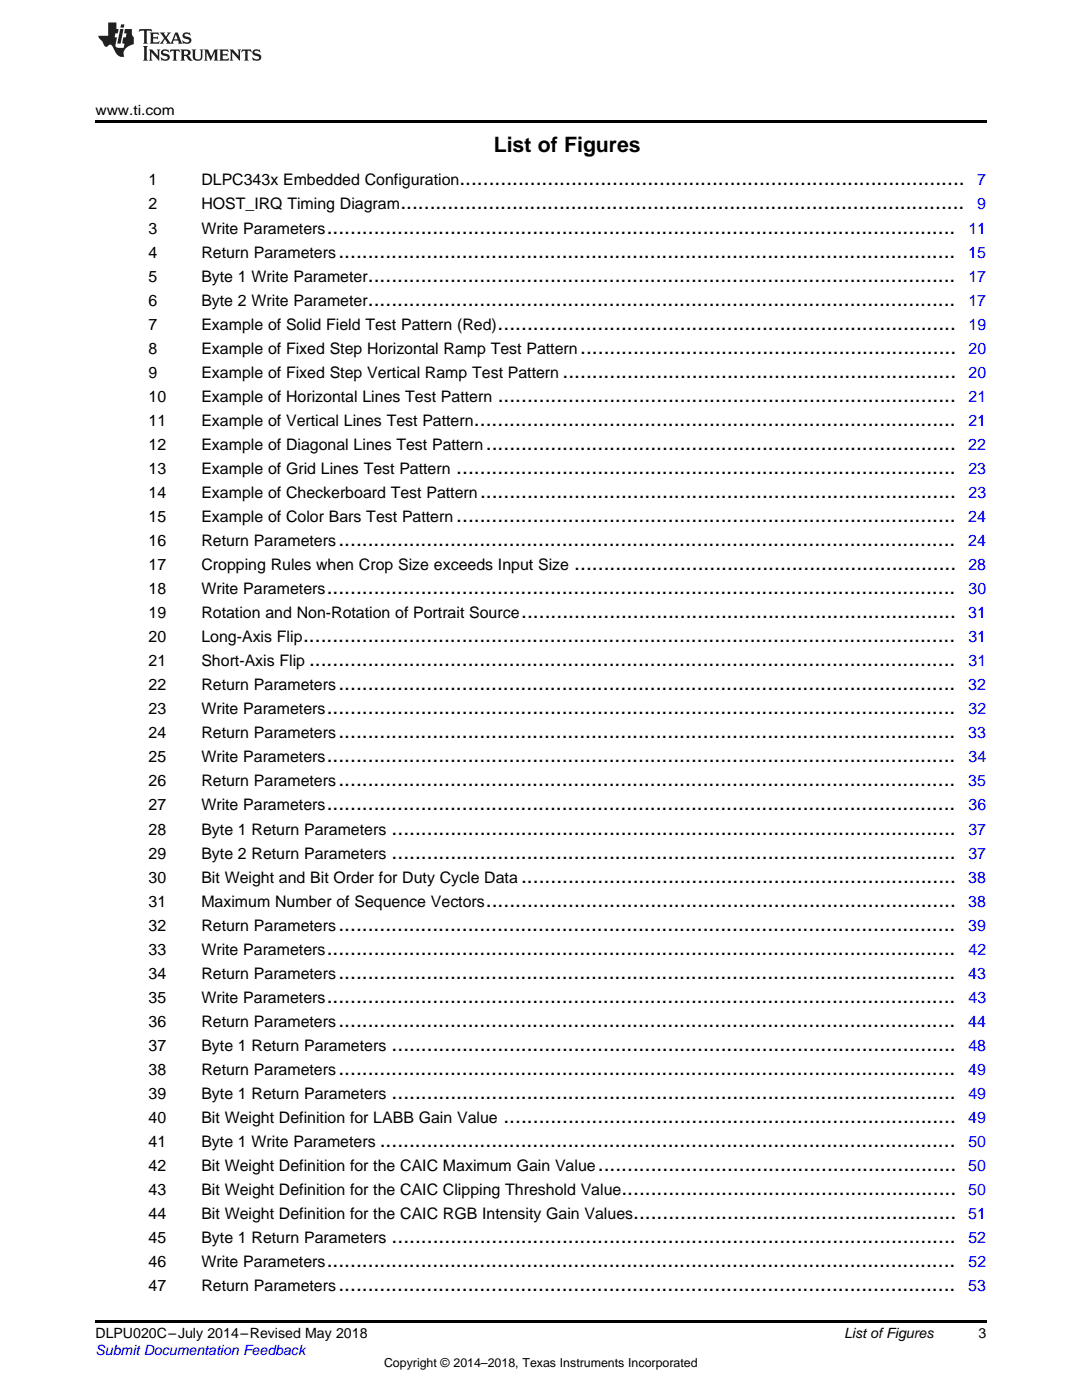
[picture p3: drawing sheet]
<svg xmlns="http://www.w3.org/2000/svg" width="216mm" height="279mm" viewBox="0 0 216 279" stroke-linecap="round" stroke-linejoin="round" font-family="sans-serif">
<defs><g id="words">
<g font-size="4.2">
<text x="98.5" y="30.3">List of Figures</text>
<text x="79.9" y="41.8">................................................................................................</text>
<text x="91.7" y="37">......................................................................................</text>
<text x="65.2" y="46.6">...........................................................................................................</text>
<text x="67.5" y="51.4">.........................................................................................................</text>
<text x="73.4" y="56.2">....................................................................................................</text>
<text x="73.4" y="61">....................................................................................................</text>
<text x="99.3" y="65.8">..............................................................................</text>
<text x="115.8" y="70.6">................................................................</text>
<text x="112.2" y="75.4">...................................................................</text>
<text x="99.3" y="80.2">..............................................................................</text>
<text x="94.6" y="85">..................................................................................</text>
<text x="96.9" y="89.8">................................................................................</text>
<text x="91" y="94.6">.....................................................................................</text>
<text x="95.8" y="99.4">.................................................................................</text>
<text x="91" y="104.2">.....................................................................................</text>
<text x="67.5" y="109">.........................................................................................................</text>
<text x="114.6" y="113.8">.................................................................</text>
<text x="65.2" y="118.6">...........................................................................................................</text>
<text x="104" y="123.4">..........................................................................</text>
<text x="60.5" y="128.2">...............................................................................................................</text>
<text x="61.7" y="133">..............................................................................................................</text>
<text x="67.5" y="137.8">.........................................................................................................</text>
<text x="65.2" y="142.6">...........................................................................................................</text>
<text x="67.5" y="147.4">.........................................................................................................</text>
<text x="65.2" y="152.2">...........................................................................................................</text>
<text x="65.2" y="161.7">...........................................................................................................</text>
<text x="67.5" y="157">.........................................................................................................</text>
<text x="78.1" y="166.5">................................................................................................</text>
<text x="78.1" y="171.3">................................................................................................</text>
<text x="104" y="176.1">..........................................................................</text>
<text x="67.5" y="185.7">.........................................................................................................</text>
<text x="97" y="180.9">................................................................................</text>
<text x="65.2" y="190.5">...........................................................................................................</text>
<text x="67.5" y="195.3">.........................................................................................................</text>
<text x="65.2" y="200.1">...........................................................................................................</text>
<text x="67.5" y="204.9">.........................................................................................................</text>
<text x="78.1" y="209.7">................................................................................................</text>
<text x="67.5" y="214.5">.........................................................................................................</text>
<text x="78.1" y="219.3">................................................................................................</text>
<text x="100.5" y="224.1">.............................................................................</text>
<text x="75.8" y="228.9">..................................................................................................</text>
<text x="119.3" y="233.7">.............................................................</text>
<text x="124" y="238.5">.........................................................</text>
<text x="126.3" y="243.3">.......................................................</text>
<text x="78.1" y="248.1">................................................................................................</text>
<text x="65.2" y="252.9">...........................................................................................................</text>
<text x="67.5" y="257.7">.........................................................................................................</text>
</g>
<g font-size="3.2">
<text x="29.6" y="37">1</text>
<text x="29.6" y="41.8">2</text>
<text x="40.2" y="37">DLPC343x Embedded Configuration</text>
<text x="40.2" y="41.8">HOST_IRQ Timing Diagram</text>
<text x="29.6" y="46.6">3</text>
<text x="40.2" y="46.6">Write Parameters</text>
<text x="29.6" y="51.4">4</text>
<text x="40.2" y="51.4">Return Parameters</text>
<text x="29.6" y="56.2">5</text>
<text x="40.2" y="56.2">Byte 1 Write Parameter</text>
<text x="29.6" y="61">6</text>
<text x="29.6" y="65.8">7</text>
<text x="40.2" y="61">Byte 2 Write Parameter</text>
<text x="40.2" y="65.8">Example of Solid Field Test Pattern (Red)</text>
<text x="29.6" y="70.6">8</text>
<text x="40.2" y="70.6">Example of Fixed Step Horizontal Ramp Test Pattern</text>
<text x="29.6" y="75.4">9</text>
<text x="40.2" y="75.4">Example of Fixed Step Vertical Ramp Test Pattern</text>
<text x="29.6" y="80.2">10</text>
<text x="40.2" y="80.2">Example of Horizontal Lines Test Pattern</text>
<text x="29.6" y="85">11</text>
<text x="29.6" y="89.8">12</text>
<text x="40.2" y="85">Example of Vertical Lines Test Pattern</text>
<text x="40.2" y="89.8">Example of Diagonal Lines Test Pattern</text>
<text x="29.6" y="94.6">13</text>
<text x="40.2" y="94.6">Example of Grid Lines Test Pattern</text>
<text x="29.6" y="99.4">14</text>
<text x="40.2" y="99.4">Example of Checkerboard Test Pattern</text>
<text x="29.6" y="104.2">15</text>
<text x="40.2" y="104.2">Example of Color Bars Test Pattern</text>
<text x="29.6" y="109">16</text>
<text x="29.6" y="113.8">17</text>
<text x="40.2" y="109">Return Parameters</text>
<text x="40.2" y="113.8">Cropping Rules when Crop Size exceeds Input Size</text>
<text x="29.6" y="118.6">18</text>
<text x="40.2" y="118.6">Write Parameters</text>
<text x="29.6" y="123.4">19</text>
<text x="40.2" y="123.4">Rotation and Non-Rotation of Portrait Source</text>
<text x="29.6" y="128.2">20</text>
<text x="40.2" y="128.2">Long-Axis Flip</text>
<text x="29.6" y="133">21</text>
<text x="29.6" y="137.8">22</text>
<text x="40.2" y="133">Short-Axis Flip</text>
<text x="40.2" y="137.8">Return Parameters</text>
<text x="29.6" y="142.6">23</text>
<text x="40.2" y="142.6">Write Parameters</text>
<text x="29.6" y="147.4">24</text>
<text x="40.2" y="147.4">Return Parameters</text>
<text x="29.6" y="152.2">25</text>
<text x="40.2" y="152.2">Write Parameters</text>
<text x="29.6" y="157">26</text>
<text x="29.6" y="161.7">27</text>
<text x="40.2" y="157">Return Parameters</text>
<text x="40.2" y="161.7">Write Parameters</text>
<text x="29.6" y="166.5">28</text>
<text x="40.2" y="166.5">Byte 1 Return Parameters</text>
<text x="29.6" y="171.3">29</text>
<text x="40.2" y="171.3">Byte 2 Return Parameters</text>
<text x="29.6" y="176.1">30</text>
<text x="40.2" y="176.1">Bit Weight and Bit Order for Duty Cycle Data</text>
<text x="29.6" y="180.9">31</text>
<text x="29.6" y="185.7">32</text>
<text x="40.2" y="180.9">Maximum Number of Sequence Vectors</text>
<text x="40.2" y="185.7">Return Parameters</text>
<text x="29.6" y="190.5">33</text>
<text x="40.2" y="190.5">Write Parameters</text>
<text x="29.6" y="195.3">34</text>
<text x="40.2" y="195.3">Return Parameters</text>
<text x="29.6" y="200.1">35</text>
<text x="40.2" y="200.1">Write Parameters</text>
<text x="29.6" y="204.9">36</text>
<text x="29.6" y="209.7">37</text>
<text x="40.2" y="204.9">Return Parameters</text>
<text x="40.2" y="209.7">Byte 1 Return Parameters</text>
<text x="29.6" y="214.5">38</text>
<text x="40.2" y="214.5">Return Parameters</text>
<text x="29.6" y="219.3">39</text>
<text x="40.2" y="219.3">Byte 1 Return Parameters</text>
<text x="29.6" y="224.1">40</text>
<text x="40.2" y="224.1">Bit Weight Definition for LABB Gain Value</text>
<text x="29.6" y="228.9">41</text>
<text x="29.6" y="233.7">42</text>
<text x="40.2" y="228.9">Byte 1 Write Parameters</text>
<text x="40.2" y="233.7">Bit Weight Definition for the CAIC Maximum Gain Value</text>
<text x="29.6" y="238.5">43</text>
<text x="40.2" y="238.5">Bit Weight Definition for the CAIC Clipping Threshold Value</text>
<text x="29.6" y="243.3">44</text>
<text x="40.2" y="243.3">Bit Weight Definition for the CAIC RGB Intensity Gain Values</text>
<text x="29.6" y="248.1">45</text>
<text x="40.2" y="248.1">Byte 1 Return Parameters</text>
<text x="29.6" y="252.9">46</text>
<text x="29.6" y="257.7">47</text>
<text x="40.2" y="252.9">Write Parameters</text>
<text x="40.2" y="257.7">Return Parameters</text>
</g>
<g font-size="3.2" fill="#00f">
<text x="195" y="37">7</text>
<text x="195" y="41.8">9</text>
<text x="193.2" y="46.6">11</text>
<text x="193.2" y="51.4">15</text>
<text x="193.2" y="56.2">17</text>
<text x="193.2" y="61">17</text>
<text x="193.3" y="65.8">19</text>
<text x="193.3" y="70.6">20</text>
<text x="193.3" y="75.4">20</text>
<text x="193.3" y="80.2">21</text>
<text x="193.2" y="89.8">22</text>
<text x="193.2" y="85">21</text>
<text x="193.2" y="94.6">23</text>
<text x="193.3" y="99.4">23</text>
<text x="193.2" y="104.2">24</text>
<text x="193.2" y="109">24</text>
<text x="193.2" y="113.8">28</text>
<text x="193.3" y="118.6">30</text>
<text x="193.2" y="123.4">31</text>
<text x="193.2" y="128.2">31</text>
<text x="193.2" y="137.8">32</text>
<text x="193.3" y="133">31</text>
<text x="193.3" y="142.6">32</text>
<text x="193.2" y="147.4">33</text>
<text x="193.3" y="152.2">34</text>
<text x="193.2" y="157">35</text>
<text x="193.3" y="161.7">36</text>
<text x="193.2" y="166.5">37</text>
<text x="193.2" y="171.3">37</text>
<text x="193.2" y="176.1">38</text>
<text x="193.2" y="185.7">39</text>
<text x="193.2" y="180.9">38</text>
<text x="193.3" y="190.5">42</text>
<text x="193.2" y="195.3">43</text>
<text x="193.3" y="200.1">43</text>
<text x="193.2" y="204.9">44</text>
<text x="193.2" y="209.7">48</text>
<text x="193.2" y="214.5">49</text>
<text x="193.2" y="219.3">49</text>
<text x="193.2" y="224.1">49</text>
<text x="193.2" y="233.7">50</text>
<text x="193.2" y="228.9">50</text>
<text x="193.2" y="238.5">50</text>
<text x="193.2" y="243.3">51</text>
<text x="193.2" y="248.1">52</text>
<text x="193.2" y="257.7">53</text>
<text x="193.3" y="252.9">52</text>
</g>
<g font-size="2.8">
<text x="19" y="23">www.ti.com</text>
<text x="19" y="267.1">DLPU020C–July 2014–Revised May 2018</text>
<text x="168.4" y="267.1">List ofFigures</text>
<text x="195.3" y="267">3</text>
</g>
<text font-size="2.8" fill="#00f" x="19" y="270.4">Submit Documentation Feedback</text>
<text font-size="2.5" x="76.6" y="272.7">Copyright © 2014–2018, Texas Instruments Incorporated</text>
</g></defs>
<path d="M19 24h177.8v.6h-177.8zM19 263.5h177.8v.6h-177.8z" fill="#000"/>
<g fill="#231f20">
<path d="M27.8 5.8l-.1 .6 .5-.3h.5l.1 .2v2.1l-.3 .3h1l-.2-.3v-2.1v-.2h.6l.4 .3-.1-.6zM29.9 6.5l.2 .4v1.5l-.2 .3h1.8l.1-.5a1.04 1.04 0 0 1-1.2 .1v-.6h.5l.4 .2v-.7l-.4 .2h-.5v-.6h.8l.3 .2-.1-.5zM31.9 6.5l.9 1.1-1 1.1h.9l-.2-.2 .4-.7 .5 .7-.2 .2h1.5l-.2-.2 .1-.4h.9l.2 .4-.2 .2h.9l-.2-.3-.7-1.9h-.5l-.9 2.1-.8-1.1 .8-1h-.8l.2 .3-.4 .5-.4-.6 .2-.2zM35.1 6.9l.4 .9h-.8zM36.6 6.6a.63 .63 0 0 0-.2 .7 .63 .63 0 0 0 .6 .4l.6 .2 .2 .2a.75 .75 0 0 1-.8 .4 .75 .75 0 0 1-.6-.5l.1 .7 .2-.1a1.11 1.11 0 0 0 1.5-.5 1.13 1.13 0 0 0-1.3-.9v-.3a1.04 1.04 0 0 1 1.1 .2l-.1-.6-.2 .1-.5-.1zM28.5 9.2l.3 .3v2.2l-.3 .4h1l-.2-.4v-2.2l.2-.3zM29.7 9.9l.2 .3v1.5l-.2 .4h.7l-.2-.4v-1.3l1.6 1.7v-1.9l.2-.3h-.7l.2 .3v.9l-1.1-1.2zM32.3 10a.62 .62 0 0 0-.2 .7 .62 .62 0 0 0 .6 .4l.6 .2 .2 .2a.76 .76 0 0 1-.8 .4 .76 .76 0 0 1-.6-.5l.1 .7 .2-.1a1.11 1.11 0 0 0 1.5-.6 1.13 1.13 0 0 0-1.3-.8v-.3a1.04 1.04 0 0 1 1.1 .1l-.1-.5-.2 .1-.5-.2zM34 9.9l-.1 .6a.61 .61 0 0 1 .7-.3l.1 1.5-.3 .4h1l-.3-.4 .1-1.5a.63 .63 0 0 1 .7 .3l-.1-.6zM36 9.9l.2 .3v1.5l-.2 .4h.9l-.2-.2v-.7l.6 .2a.76 .76 0 0 0 1.1 .6l-1-.9a.58 .58 0 0 0 .6-.6 .58 .58 0 0 0-.5-.6zM36.7 10.2l.1-.1a.45 .45 0 0 1 .6 .1 .45 .45 0 0 1 .1 .5l-.8 .2zM38.2 9.9l.2 .2a2.17 2.17 0 0 0 .4 1.9 .99 .99 0 0 0 1.6-.7v-1.1l.2-.3h-.7l.1 .2a1.92 1.92 0 0 1-.1 1.7 .6 .6 0 0 1-1-.5v-1.1l.2-.3zM40.7 9.9l.2 .3v1.5l-.2 .4h.7l-.2-.4v-1.4l.8 1.8 .9-1.8v1.4l-.2 .4h.9l-.3-.4v-1.5l.3-.3h-.8l-.6 1.4-.7-1.4zM43.7 9.9l.3 .3v1.5l-.3 .4h1.9l.1-.6a1.04 1.04 0 0 1-1.3 .2v-.6h.6l.4 .1v-.6l-.4 .2h-.6l.1-.6h.7l.4 .2-.1-.5zM45.8 9.9l.2 .3v1.5l-.2 .4h.8l-.3-.4v-1.3l1.6 1.7v-1.9l.2-.3h-.7l.2 .3v.9l-1.1-1.2zM48.3 9.9l-.1 .6a.61 .61 0 0 1 .7-.3v1.5l-.2 .4h.9l-.2-.4v-1.5a.63 .63 0 0 1 .8 .3l-.1-.6zM50.6 10a.62 .62 0 0 0-.2 .7 .62 .62 0 0 0 .6 .4l.6 .2 .1 .2a.76 .76 0 0 1-.7 .4 .76 .76 0 0 1-.6-.5l.1 .7 .1-.1a1.11 1.11 0 0 0 1.5-.6 1.13 1.13 0 0 0-1.2-.8l-.1-.3a1.04 1.04 0 0 1 1.2 .1l-.2-.5-.1 .1-.5-.2z"/>
<path d="M21.6 4.5v2.6h-2l.1 .4 .8 .9a.91 .91 0 0 0 .9 .9 .56 .56 0 0 1 .5-.4 .56 .56 0 0 1 .5 .3l.4 .8a1.53 1.53 0 0 0 2 1.3 1.54 1.54 0 0 1 1-2.1l.9-.4-.1-1.4a1.52 1.52 0 0 1-.3-1.6h-1.4l-.1 .9h.5l-.2 .8h-.5l-.2 .9v.2l.4 .1-.1 .9a1.93 1.93 0 0 1-1.6-.3l.2-1.8h-.4l.1-.8h.5l.2-.9h-.5v-1.3zM24 5.8l-.6 2.9h.7l.5-2.9zM24.2 4.9l-.2 .6h.7l.1-.6z"/>
</g>
<use href="#words"/>
</svg>
